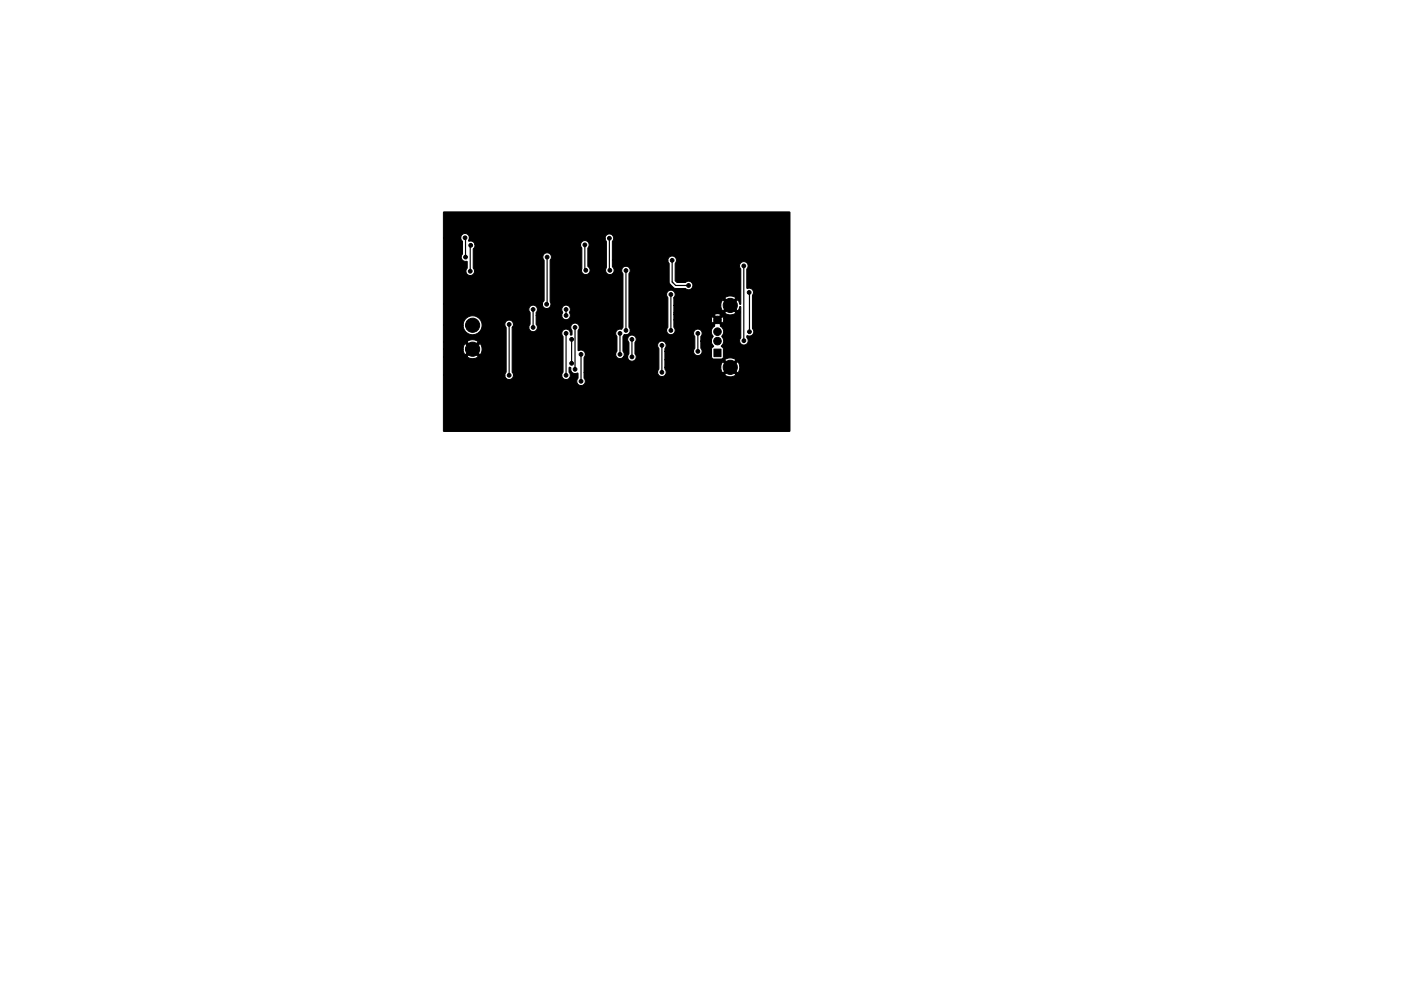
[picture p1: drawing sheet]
<svg xmlns="http://www.w3.org/2000/svg" width="297mm" height="210mm" viewBox="0 0 297 210" stroke-linecap="round" stroke-linejoin="round" font-family="sans-serif">
<g fill="#000" stroke="#000" stroke-width=".21">
<path d="M94 45h73.5l-.1 46.5h-73.3l-.1-11.9h13a.91 .91 0 0 0 .9 .9 .91 .91 0 0 0 1-.9h10.2a.93 .93 0 0 0 1.3 .8 .93 .93 0 0 0 .2-1.5l.1-.9h.2a1.24 1.24 0 0 0 .8 1.2h.8l.1 1a.93 .93 0 0 0-.1 1.3 .93 .93 0 0 0 1.4 0 .93 .93 0 0 0-.1-1.3v-1.2h15.6a.92 .92 0 0 0 .7 .9 .92 .92 0 0 0 1-.4h12.5a1.95 1.95 0 0 0 2.4 0l-1.2-1.2-1.2 1.2h-12.5a.97 .97 0 0 0-.1-1.2v-.4h11.8l.1 .6 .3 .7 1.3-1.3h.7l1.2 1.3a1.94 1.94 0 0 0 0-2.5l-1.2 1.2h-.7l-1.3-1.2-.4 1.2h-11.8v-1.5h12.6l1.2 1.2 1.2-1.2a1.94 1.94 0 0 0-2.4 0h-12.6v-1.9h6l.1 .2a.93 .93 0 0 0 1.3 .6 .93 .93 0 0 0 .2-1.5v-1.4h2.2l.2 .6 .3 .4-.4 .6v1.9l.4 .3h1.6l.3-.2 .2-.3v-1.7l-.5-.5a1.5 1.5 0 0 0 .1-2.2 1.32 1.32 0 0 0-.2-2.1v-.3l-.7-.7-.7 .7 .1 .3a1.31 1.31 0 0 0-.3 2.1l-.4 1.1h-2.2v-1a.93 .93 0 0 0 0-1.3 .93 .93 0 0 0-1.3 0 .93 .93 0 0 0 0 1.3v2.4l-.3 .7h-6v-.6a.92 .92 0 0 0-.1-1.3 .92 .92 0 0 0-1.3 .1 .92 .92 0 0 0 .1 1.3v4.3l-.3 .7h-15.6v-3.1l.3-.7h6.4a.91 .91 0 0 0 .7 .8 .91 .91 0 0 0 1-.3h.9a.92 .92 0 0 0 1.3 .8 .92 .92 0 0 0 .2-1.5v-2.4a.92 .92 0 0 0 0-1.3 .92 .92 0 0 0-1.3 .1 .92 .92 0 0 0 .1 1.3l-.1 2.4-.2 .6h-.9a.97 .97 0 0 0-.1-1.2v-3.1l.2-.4a.99 .99 0 0 0 1.3-.9h7.7a.92 .92 0 0 0 1.3 .8 .92 .92 0 0 0 .3-1.5v-1.5h7.9l.2 .7 .8-.7h.7l.7 .7a1.26 1.26 0 0 0 0-1.5l-.7 .8h-.7l-.8-.8-.2 .8h-7.9v-1.1h8.5l.7 .7 .7-.7a1.26 1.26 0 0 0-1.4 0h-8.5v-.4h10.7a1.95 1.95 0 0 0 2.4 0l-1.2-1.2-1.2 1.2h-10.7v-1.6h9.9l.1 .5 .3 .7 1.3-1.2h.7l1.2 1.2 .6-1 .1 6.6a.93 .93 0 0 0 0 1.3 .93 .93 0 0 0 1.3 0 .93 .93 0 0 0-.1-1.3l.2-.4a.93 .93 0 0 0 1.2-.3 .93 .93 0 0 0-.2-1.2l.1-7.1a.96 .96 0 0 0-.1-1.1 .96 .96 0 0 0-1.1-.3v-4.1a.92 .92 0 0 0-.1-1.4 .92 .92 0 0 0-1.3 .1 .92 .92 0 0 0 .1 1.3l-.1 7.5-.2-.1-.4-.9-1.2 1.2h-.7l-1.3-1.2-.4 1.2h-9.9v-1.6h10.7l1.2 1.2 1.2-1.2a1.94 1.94 0 0 0-2.4 0h-10.7a.93 .93 0 0 0 0-1.4 .93 .93 0 0 0-1.3 0 .93 .93 0 0 0 0 1.4v6.2l-.3 .7h-7.7l-.3-.7 .1-11.4a.92 .92 0 0 0-.1-1.3 .92 .92 0 0 0-1.3 .1 .92 .92 0 0 0 .1 1.3v11.3l-.3 .4a.97 .97 0 0 0-1.1 .4 .97 .97 0 0 0 .1 1.2v3.1l-.3 .7h-6.4a.91 .91 0 0 0-1.4-.8l-.1-.1v-4.1a.93 .93 0 0 0 0-1.4 .93 .93 0 0 0-1.3 0 .93 .93 0 0 0 0 1.4v.8l-.3 .1-.1-.2a.93 .93 0 0 0-1.2-1 .93 .93 0 0 0-.3 1.5v7.5l-.3 .7h-10.2l-.3-.7v-9.4h3.5a.93 .93 0 0 0 1.3 .8 .93 .93 0 0 0 .3-1.5v-1.9h5.4a.94 .94 0 0 0 1.3 .9 .94 .94 0 0 0 .3-1.6 .93 .93 0 0 0-.1-1.2 .93 .93 0 0 0-1.3 0 .93 .93 0 0 0 0 1.3l-.2 .6h-5.4v-.6a.92 .92 0 0 0-.1-1.3 .92 .92 0 0 0-1.3 0 .92 .92 0 0 0 .1 1.4v2.4l-.3 .7h-3.5a.92 .92 0 0 0-.1-1.3 .92 .92 0 0 0-1.3 0 .92 .92 0 0 0 .1 1.3v9.4l-.3 .7h-13v-3.9h5a1.95 1.95 0 0 0 2.4 0l-1.2-1.2-1.2 1.2h-5v-1.6h4.2l.1 .5 .3 .7 1.2-1.2h.8l1.2 1.2a1.95 1.95 0 0 0 0-2.4l-1.2 1.2h-.8l-1.2-1.2-.4 1.2h-4.2v-1.6h5l1.2 1.2 1.2-1.2a1.94 1.94 0 0 0-2.4 0h-5v-3.5h4.2v.3a2.01 2.01 0 0 0 3.1 1.4 2.01 2.01 0 0 0-.2-3.5 2.01 2.01 0 0 0-2.9 1.8h-4.2v-4.5h21v.2a.92 .92 0 0 0 1.3 .7 .92 .92 0 0 0 .3-1.4l.1-8.8a.92 .92 0 0 0-.1-1.3 .92 .92 0 0 0-1.3 0 .92 .92 0 0 0 .1 1.4v8.4l-.4 .8h-21v-14.1h3.7l.4 .8-.1 2.7a.97 .97 0 0 0 0 1.2 .97 .97 0 0 0 1 .4v1.4a.92 .92 0 0 0 .1 1.3 .92 .92 0 0 0 1.3 0 .92 .92 0 0 0-.1-1.4v-4l.3-.4 .1-.5h22.4l.3 .8v4.3a.93 .93 0 0 0 .4 1.2 .93 .93 0 0 0 1.3-.5 .93 .93 0 0 0-.5-1.2l.1-3.9a.91 .91 0 0 0-.4-1.5 .91 .91 0 0 0-1.2 .8h-22.4a.92 .92 0 0 0-1.2-.7l-.2-.1 .2-.6h28.8l.3 .8-.1 5.5a.92 .92 0 0 0 .3 1.3 .92 .92 0 0 0 1.3-.3 .92 .92 0 0 0-.3-1.3v-1.3h11.8l.3 .7 .1 4.2 1.1 1.1 2.3 .1a.92 .92 0 0 0 1.3-.2 .92 .92 0 0 0-.1-1.3 .92 .92 0 0 0-1.3 .1h-1.7l-.5-.4 .1-3.6a.91 .91 0 0 0-.3-1.5 .91 .91 0 0 0-1.3 .8h-11.8v-3.9a.93 .93 0 0 0-.2-1.6 .93 .93 0 0 0-1.3 .8l-28.8-.1a.91 .91 0 0 0-.9-.9 .91 .91 0 0 0-.9 .9h-3.7zM151.4 74.1h1.5v1.6h-1.5z"/>
<circle cx="98.6" cy="50.4" r=".4"/>
<circle cx="98.7" cy="54.5" r=".4"/>
<circle cx="99.7" cy="57.5" r=".4"/>
<circle cx="99.8" cy="52" r=".4"/>
<circle cx="116" cy="54.5" r=".4"/>
<circle cx="124" cy="51.9" r=".4"/>
<circle cx="124.2" cy="57.3" r=".4"/>
<circle cx="129.2" cy="50.5" r=".4"/>
<circle cx="129.3" cy="57.3" r=".4"/>
<circle cx="132.7" cy="57.4" r=".4"/>
<circle cx="142.5" cy="55.2" r=".4"/>
<circle cx="147.3" cy="59.9" r=".4"/>
<circle cx="153.6" cy="51.3" r=".4"/>
<circle cx="153.6" cy="58.7" r=".4"/>
<circle cx="154.9" cy="59.9" r=".4"/>
<circle cx="157.7" cy="56.4" r=".4"/>
<circle cx="97.6" cy="73.9" r=".4"/>
<circle cx="97.6" cy="60" r=".4"/>
<circle cx="100.2" cy="69" r="1.5"/>
<circle cx="100.2" cy="74.1" r="1.5"/>
<circle cx="104.1" cy="77.1" r=".4"/>
<circle cx="107.9" cy="79.6" r=".4"/>
<circle cx="107.9" cy="68.8" r=".4"/>
<circle cx="109.9" cy="79.6" r=".4"/>
<circle cx="109.9" cy="75.2" r=".4"/>
<circle cx="113" cy="65.7" r=".4"/>
<circle cx="113" cy="69.5" r=".4"/>
<circle cx="115.9" cy="64.5" r=".4"/>
<circle cx="120" cy="66.9" r=".4"/>
<circle cx="120" cy="70.7" r=".4"/>
<circle cx="120" cy="79.6" r=".4"/>
<circle cx="120" cy="65.7" r=".4"/>
<circle cx="121.2" cy="72" r=".4"/>
<circle cx="121.2" cy="77.1" r=".4"/>
<circle cx="121.9" cy="78.4" r=".4"/>
<circle cx="121.9" cy="69.5" r=".4"/>
<circle cx="123.2" cy="75.2" r=".4"/>
<circle cx="127" cy="74.5" r=".4"/>
<circle cx="131.4" cy="70.7" r=".4"/>
<circle cx="131.4" cy="75.2" r=".4"/>
<circle cx="132.7" cy="70.1" r=".4"/>
<circle cx="134" cy="75.7" r=".4"/>
<circle cx="134" cy="72" r=".4"/>
<circle cx="140.3" cy="79" r=".4"/>
<circle cx="140.3" cy="73.3" r=".4"/>
<circle cx="142.2" cy="70.1" r=".4"/>
<circle cx="142.2" cy="62.5" r=".4"/>
<circle cx="146" cy="60.6" r=".4"/>
<circle cx="147.3" cy="65" r=".4"/>
<circle cx="148" cy="70.7" r=".4"/>
<circle cx="148" cy="74.5" r=".4"/>
<circle cx="152.1" cy="67.9" r=".8"/>
<circle cx="152.1" cy="70.4" r=".8"/>
<circle cx="152.1" cy="72.4" r=".8"/>
<circle cx="154.8" cy="62.1" r=".4"/>
<circle cx="154.8" cy="77.9" r="1.5"/>
<circle cx="154.8" cy="64.8" r="1.5"/>
<circle cx="156.6" cy="66.2" r=".4"/>
<circle cx="156.7" cy="75.8" r=".4"/>
<circle cx="157.7" cy="72.3" r=".4"/>
<circle cx="158.8" cy="62" r=".4"/>
<circle cx="158.9" cy="70.4" r=".4"/>
<circle cx="104.1" cy="84.1" r=".4"/>
<circle cx="109.9" cy="82.8" r=".4"/>
<circle cx="123.2" cy="80.9" r=".4"/>
<circle cx="127" cy="82.2" r=".4"/>
</g>
<g fill="none" stroke="#000" stroke-width=".25">
<path d="M98.6 50.4l.1 4.1M99.8 52l-.1 5.5M116 54.5l-.1 10M124 51.9v5.2l.2 .2M129.2 50.5l.1 6.8M132.7 57.4v12.7M142.5 55.2v4.6l.8 .8h2.7M147.3 59.9v5.1M153.6 58.7h.1M153.6 51.3v7.4M154.9 59.9l-.1 .2v2M157.7 56.4v15.9"/>
<path d="M97.6 60v13.9M104.1 77.1v7M107.9 68.8v10.8M109.9 75.2v7.6M113 65.7v3.8M120 65.7v1.2M120 70.7v8.9M121.2 72v5.1M121.9 69.5v8.9M123.2 75.2v5.7M127 74.5v7.7M131.4 70.7v4.5"/>
<path d="M134 72v3.7M140.3 73.3v5.7M142.2 62.5v7.6M148 70.7v3.8M156.6 66.2l.1 9.6M158.8 62l.1 8.4"/>
</g>
</svg>
